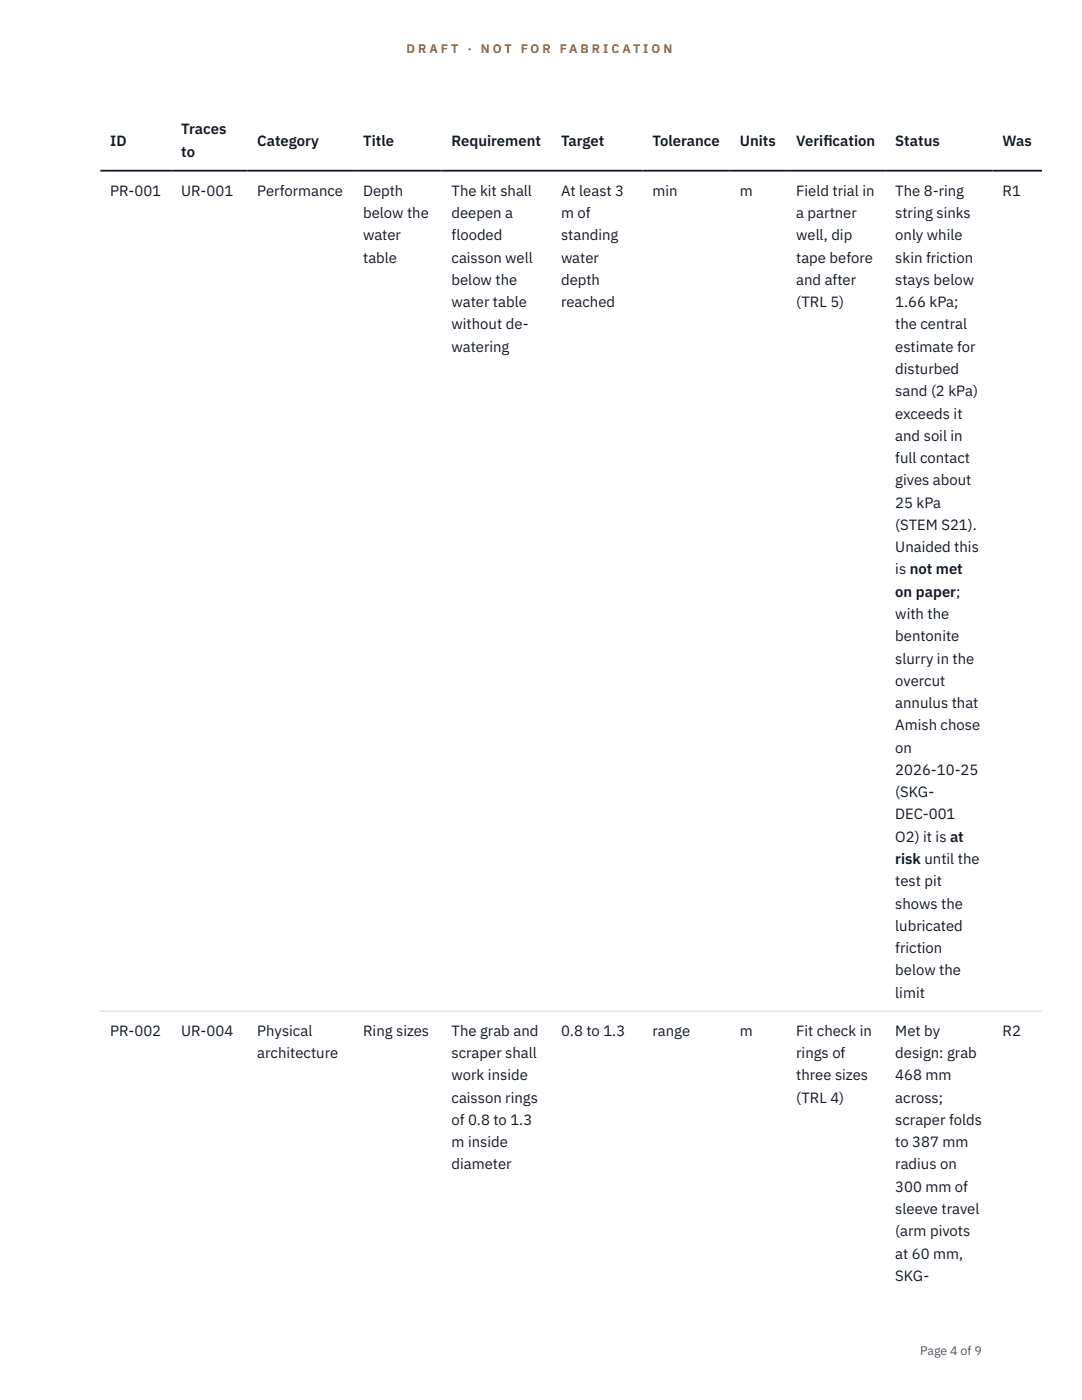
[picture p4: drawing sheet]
<svg xmlns="http://www.w3.org/2000/svg" width="216mm" height="279mm" viewBox="0 0 216 279" stroke-linecap="round" stroke-linejoin="round" font-family="sans-serif">
<defs><g id="words">
<g font-size="3" fill="#111827">
<text x="22" y="29.1">ID</text>
<text x="36.2" y="26.8">Traces</text>
<text x="51.3" y="29.1">Category</text>
<text x="72.5" y="29.1">Title</text>
<text x="90.1" y="29.1">Requirement</text>
<text x="112" y="29.1">Target</text>
<text x="130.2" y="29.1">Tolerance</text>
<text x="147.6" y="29.1">Units</text>
<text x="158.9" y="29.1">Verif</text>
<text x="164.3" y="29.1">ication</text>
<text x="178.6" y="29.1">Status</text>
<text x="200" y="29.1">Was</text>
<text x="36.2" y="31.3">to</text>
<text x="22" y="39.1">PR-001</text>
<text x="36.2" y="39.1">UR-001</text>
<text x="51.3" y="39.1">Performance</text>
<text x="72.5" y="39.1">Depth</text>
<text x="90.1" y="39.1">The kit shall</text>
<text x="112" y="39.1">At least 3</text>
<text x="130.2" y="39.1">min</text>
<text x="147.6" y="39.1">m</text>
<text x="158.9" y="39.1">Field trial in</text>
<text x="178.6" y="39.1">The 8-ring</text>
<text x="200" y="39.1">R1</text>
<text x="72.5" y="43.5">below the</text>
<text x="72.5" y="48">water</text>
<text x="90.1" y="43.5">deepen a</text>
<text x="90.1" y="48">flooded</text>
<text x="112" y="43.5">m of</text>
<text x="112" y="48">standing</text>
<text x="158.9" y="43.5">a partner</text>
<text x="158.9" y="48">well, dip</text>
<text x="178.6" y="43.5">string sinks</text>
<text x="178.6" y="48">only while</text>
<text x="72.5" y="52.4">table</text>
<text x="90.1" y="52.4">caisson well</text>
<text x="112" y="52.4">water</text>
<text x="158.9" y="52.4">tape before</text>
<text x="178.6" y="52.4">skin friction</text>
<text x="90.1" y="56.9">below the</text>
<text x="112" y="56.9">depth</text>
<text x="158.9" y="56.9">and after</text>
<text x="178.6" y="56.9">stays below</text>
<text x="90.1" y="61.3">water table</text>
<text x="90.1" y="65.7">without de-</text>
<text x="112" y="61.3">reached</text>
<text x="158.9" y="61.3">(TRL 5)</text>
<text x="178.6" y="61.3">1.66 kPa;</text>
<text x="178.6" y="65.7">the central</text>
<text x="90.1" y="70.2">watering</text>
<text x="178.6" y="70.2">estimate for</text>
<text x="178.6" y="74.6">disturbed</text>
<text x="178.6" y="79.1">sand (2 kPa)</text>
<text x="178.6" y="83.5">exceeds it</text>
<text x="178.6" y="88">and soil in</text>
<text x="178.6" y="92.4">full contact</text>
<text x="178.6" y="96.9">gives about</text>
<text x="178.6" y="101.3">25 kPa</text>
<text x="178.6" y="105.8">(STEM S21).</text>
<text x="178.6" y="110.2">Unaided this</text>
<text x="178.6" y="114.6">is not met</text>
<text x="178.6" y="119.1">on paper;</text>
<text x="178.6" y="123.5">with the</text>
<text x="178.6" y="128">bentonite</text>
<text x="178.6" y="132.4">slurry in the</text>
<text x="178.6" y="136.9">overcut</text>
<text x="178.6" y="141.3">annulus that</text>
<text x="178.6" y="145.8">Amish chose</text>
<text x="178.6" y="150.2">on</text>
<text x="178.6" y="154.6">2026-10-25</text>
<text x="178.6" y="159.1">(SKG-</text>
<text x="178.6" y="163.5">DEC-001</text>
<text x="178.6" y="168">O2) it is at</text>
<text x="178.6" y="172.4">risk until the</text>
<text x="178.6" y="176.9">test pit</text>
<text x="178.6" y="181.3">shows the</text>
<text x="178.6" y="185.8">lubricated</text>
<text x="178.6" y="190.2">friction</text>
<text x="178.6" y="194.7">below the</text>
<text x="178.6" y="199.1">limit</text>
<text x="22" y="206.7">PR-002</text>
<text x="36.2" y="206.7">UR-004</text>
<text x="51.3" y="206.7">Physical</text>
<text x="72.5" y="206.7">Ring sizes</text>
<text x="90.1" y="206.7">The grab and</text>
<text x="112" y="206.7">0.8 to 1.3</text>
<text x="130.2" y="206.7">range</text>
<text x="147.6" y="206.7">m</text>
<text x="158.9" y="206.7">Fit check in</text>
<text x="178.6" y="206.7">Met by</text>
<text x="200" y="206.7">R2</text>
<text x="51.3" y="211.2">architecture</text>
<text x="90.1" y="211.2">scraper shall</text>
<text x="90.1" y="215.6">work inside</text>
<text x="158.9" y="211.2">rings of</text>
<text x="158.9" y="215.6">three sizes</text>
<text x="178.6" y="211.2">design: grab</text>
<text x="178.6" y="215.6">468 mm</text>
<text x="90.1" y="220.1">caisson rings</text>
<text x="158.9" y="220.1">(TRL 4)</text>
<text x="178.6" y="220.1">across;</text>
<text x="90.1" y="224.5">of 0.8 to 1.3</text>
<text x="178.6" y="224.5">scraper folds</text>
<text x="90.1" y="228.9">m inside</text>
<text x="90.1" y="233.4">diameter</text>
<text x="178.6" y="228.9">to 387 mm</text>
<text x="178.6" y="233.4">radius on</text>
<text x="178.6" y="237.8">300 mm of</text>
<text x="178.6" y="242.3">sleeve travel</text>
<text x="178.6" y="246.7">(arm pivots</text>
<text x="178.6" y="251.2">at 60 mm,</text>
<text x="178.6" y="255.6">SKG-</text>
</g>
<g font-size="2.5" fill="#b45309">
<text x="81.1" y="10.5">D R A F T</text>
<text x="93.3" y="10.5">·</text>
<text x="95.9" y="10.5">N O T</text>
<text x="103.9" y="10.5">F O R</text>
<text x="111.7" y="10.5">F A B R I C A T I O N</text>
</g>
<text font-size="2.5" fill="#4b5563" x="183.6" y="270.3">Page 4 of 9</text>
</g></defs>
<path d="M20 201.8h187.9" fill="none" stroke="#d1d5db" stroke-width=".2"/>
<path d="M20 34.1h187.9" fill="none" stroke="#111827" stroke-width=".35"/>
<use href="#words"/>
</svg>
